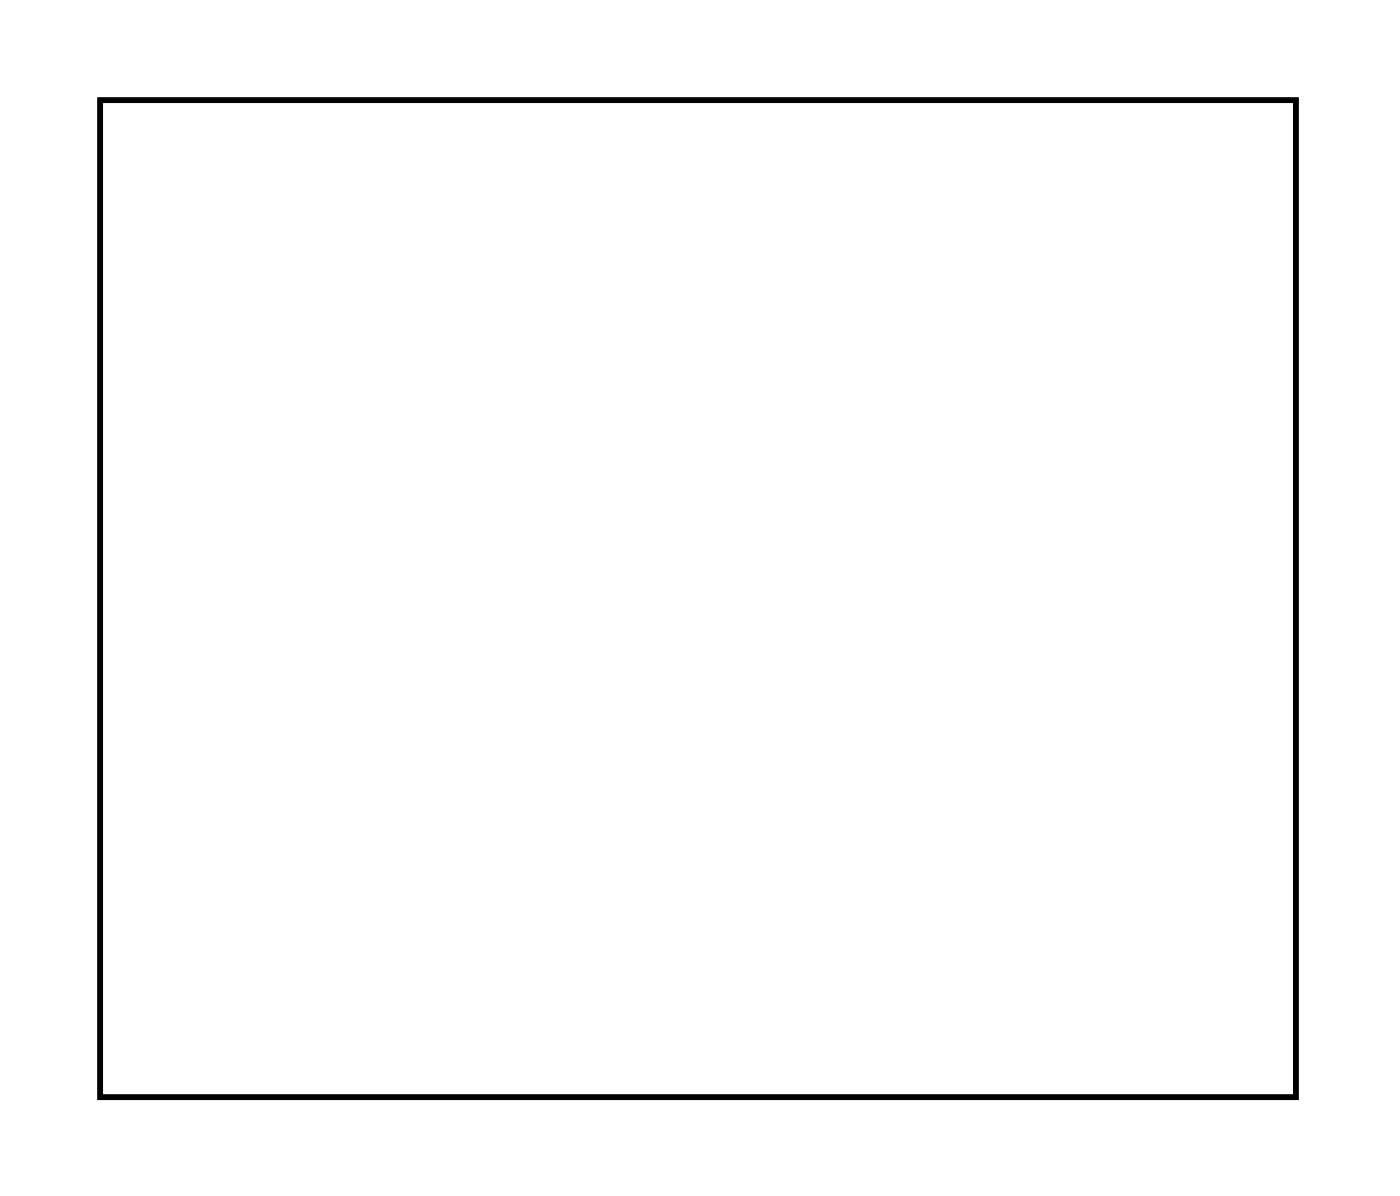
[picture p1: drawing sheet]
<svg xmlns="http://www.w3.org/2000/svg" width="51mm" height="43mm" viewBox="0 0 51 43" stroke-linecap="round" stroke-linejoin="round" font-family="sans-serif">
<path d="M3.6 3.6h43.4v36.2h-43.4z" fill="none" stroke="#000" stroke-width=".2"/>
<path d="M3.6 3.6h43.4v36.2h-43.4z" fill="none" stroke="#000" stroke-width=".04"/>
<circle cx="15.4" cy="29.2" r=".66" fill="#fff"/>
<circle cx="15.4" cy="29.2" r=".66" fill="none" stroke="#fff" stroke-width=".66" stroke-linecap="butt"/>
<circle cx="18" cy="29.2" r=".66" fill="#fff"/>
<circle cx="18" cy="29.2" r=".66" fill="none" stroke="#fff" stroke-width=".66" stroke-linecap="butt"/>
<circle cx="12.9" cy="29.2" r=".66" fill="#fff"/>
<circle cx="12.9" cy="29.2" r=".66" fill="none" stroke="#fff" stroke-width=".66" stroke-linecap="butt"/>
<circle cx="10.4" cy="29.2" r=".66" fill="#fff"/>
<circle cx="10.4" cy="29.2" r=".66" fill="none" stroke="#fff" stroke-width=".66" stroke-linecap="butt"/>
<circle cx="20.5" cy="29.2" r=".66" fill="#fff"/>
<circle cx="20.5" cy="29.2" r=".66" fill="none" stroke="#fff" stroke-width=".66" stroke-linecap="butt"/>
<circle cx="23.1" cy="29.2" r=".66" fill="#fff"/>
<circle cx="23.1" cy="29.2" r=".66" fill="none" stroke="#fff" stroke-width=".66" stroke-linecap="butt"/>
<circle cx="25.6" cy="29.2" r=".66" fill="#fff"/>
<circle cx="25.6" cy="29.2" r=".66" fill="none" stroke="#fff" stroke-width=".66" stroke-linecap="butt"/>
<circle cx="28.1" cy="29.2" r=".66" fill="#fff"/>
<circle cx="28.1" cy="29.2" r=".66" fill="none" stroke="#fff" stroke-width=".66" stroke-linecap="butt"/>
<circle cx="30.7" cy="29.2" r=".66" fill="#fff"/>
<circle cx="30.7" cy="29.2" r=".66" fill="none" stroke="#fff" stroke-width=".66" stroke-linecap="butt"/>
<circle cx="33.2" cy="29.2" r=".66" fill="#fff"/>
<circle cx="33.2" cy="29.2" r=".66" fill="none" stroke="#fff" stroke-width=".66" stroke-linecap="butt"/>
<circle cx="35.8" cy="29.2" r=".66" fill="#fff"/>
<circle cx="35.8" cy="29.2" r=".66" fill="none" stroke="#fff" stroke-width=".66" stroke-linecap="butt"/>
<circle cx="38.3" cy="29.2" r=".66" fill="#fff"/>
<circle cx="38.3" cy="29.2" r=".66" fill="none" stroke="#fff" stroke-width=".66" stroke-linecap="butt"/>
<circle cx="18" cy="11.4" r=".66" fill="#fff"/>
<circle cx="18" cy="11.4" r=".66" fill="none" stroke="#fff" stroke-width=".66" stroke-linecap="butt"/>
<circle cx="15.4" cy="11.4" r=".66" fill="#fff"/>
<circle cx="15.4" cy="11.4" r=".66" fill="none" stroke="#fff" stroke-width=".66" stroke-linecap="butt"/>
<circle cx="12.9" cy="11.4" r=".66" fill="#fff"/>
<circle cx="12.9" cy="11.4" r=".66" fill="none" stroke="#fff" stroke-width=".66" stroke-linecap="butt"/>
<circle cx="10.4" cy="11.4" r=".66" fill="#fff"/>
<circle cx="10.4" cy="11.4" r=".66" fill="none" stroke="#fff" stroke-width=".66" stroke-linecap="butt"/>
<circle cx="20.5" cy="11.4" r=".66" fill="#fff"/>
<circle cx="20.5" cy="11.4" r=".66" fill="none" stroke="#fff" stroke-width=".66" stroke-linecap="butt"/>
<circle cx="23.1" cy="11.4" r=".66" fill="#fff"/>
<circle cx="23.1" cy="11.4" r=".66" fill="none" stroke="#fff" stroke-width=".66" stroke-linecap="butt"/>
<circle cx="25.6" cy="11.4" r=".66" fill="#fff"/>
<circle cx="25.6" cy="11.4" r=".66" fill="none" stroke="#fff" stroke-width=".66" stroke-linecap="butt"/>
<circle cx="28.1" cy="11.4" r=".66" fill="#fff"/>
<circle cx="28.1" cy="11.4" r=".66" fill="none" stroke="#fff" stroke-width=".66" stroke-linecap="butt"/>
<circle cx="33.2" cy="11.4" r=".66" fill="#fff"/>
<circle cx="33.2" cy="11.4" r=".66" fill="none" stroke="#fff" stroke-width=".66" stroke-linecap="butt"/>
<circle cx="30.7" cy="11.4" r=".66" fill="#fff"/>
<circle cx="30.7" cy="11.4" r=".66" fill="none" stroke="#fff" stroke-width=".66" stroke-linecap="butt"/>
<circle cx="35.8" cy="11.4" r=".66" fill="#fff"/>
<circle cx="35.8" cy="11.4" r=".66" fill="none" stroke="#fff" stroke-width=".66" stroke-linecap="butt"/>
<circle cx="38.3" cy="11.4" r=".66" fill="#fff"/>
<circle cx="38.3" cy="11.4" r=".66" fill="none" stroke="#fff" stroke-width=".66" stroke-linecap="butt"/>
<circle cx="43.4" cy="6.3" r=".64" fill="#fff"/>
<circle cx="43.4" cy="6.3" r=".64" fill="none" stroke="#fff" stroke-width=".76"/>
<circle cx="40.9" cy="6.3" r=".64" fill="#fff"/>
<circle cx="40.9" cy="6.3" r=".64" fill="none" stroke="#fff" stroke-width=".76"/>
<circle cx="38.3" cy="6.3" r=".64" fill="#fff"/>
<circle cx="38.3" cy="6.3" r=".64" fill="none" stroke="#fff" stroke-width=".76"/>
<circle cx="35.8" cy="6.3" r=".64" fill="#fff"/>
<circle cx="35.8" cy="6.3" r=".64" fill="none" stroke="#fff" stroke-width=".76"/>
<circle cx="30.7" cy="6.3" r=".64" fill="#fff"/>
<circle cx="30.7" cy="6.3" r=".64" fill="none" stroke="#fff" stroke-width=".76"/>
<circle cx="28.2" cy="6.3" r=".64" fill="#fff"/>
<circle cx="28.2" cy="6.3" r=".64" fill="none" stroke="#fff" stroke-width=".76"/>
<circle cx="25.6" cy="6.3" r=".64" fill="#fff"/>
<circle cx="25.6" cy="6.3" r=".64" fill="none" stroke="#fff" stroke-width=".76"/>
<circle cx="23.1" cy="6.3" r=".64" fill="#fff"/>
<circle cx="23.1" cy="6.3" r=".64" fill="none" stroke="#fff" stroke-width=".76"/>
<circle cx="35.8" cy="8.9" r=".64" fill="#fff"/>
<circle cx="35.8" cy="8.9" r=".64" fill="none" stroke="#fff" stroke-width=".76" stroke-linecap="butt"/>
<circle cx="38.3" cy="8.9" r=".64" fill="#fff"/>
<circle cx="38.3" cy="8.9" r=".64" fill="none" stroke="#fff" stroke-width=".76" stroke-linecap="butt"/>
<circle cx="34.6" cy="36.2" r=".73" fill="#fff"/>
<circle cx="34.6" cy="36.2" r=".73" fill="none" stroke="#fff" stroke-width=".72" stroke-linecap="butt"/>
<circle cx="32" cy="36.2" r=".73" fill="#fff"/>
<circle cx="32" cy="36.2" r=".73" fill="none" stroke="#fff" stroke-width=".72" stroke-linecap="butt"/>
<circle cx="37.1" cy="36.2" r=".73" fill="#fff"/>
<circle cx="37.1" cy="36.2" r=".73" fill="none" stroke="#fff" stroke-width=".72" stroke-linecap="butt"/>
<circle cx="40.9" cy="36.8" r="1.5" fill="#fff"/>
<circle cx="40.9" cy="36.8" r="1.5" fill="none" stroke="#fff" stroke-width=".76" stroke-linecap="butt"/>
<circle cx="25.6" cy="36.8" r="1.5" fill="#fff"/>
<circle cx="25.6" cy="36.8" r="1.5" fill="none" stroke="#fff" stroke-width=".76" stroke-linecap="butt"/>
<circle cx="29.5" cy="36.2" r=".73" fill="#fff"/>
<circle cx="29.5" cy="36.2" r=".73" fill="none" stroke="#fff" stroke-width=".72" stroke-linecap="butt"/>
<circle cx="18" cy="6.3" r=".7" fill="#fff"/>
<circle cx="18" cy="6.3" r=".7" fill="none" stroke="#fff" stroke-width=".76" stroke-linecap="butt"/>
<circle cx="7.8" cy="6.3" r=".7" fill="#fff"/>
<circle cx="7.8" cy="6.3" r=".7" fill="none" stroke="#fff" stroke-width=".76" stroke-linecap="butt"/>
</svg>
